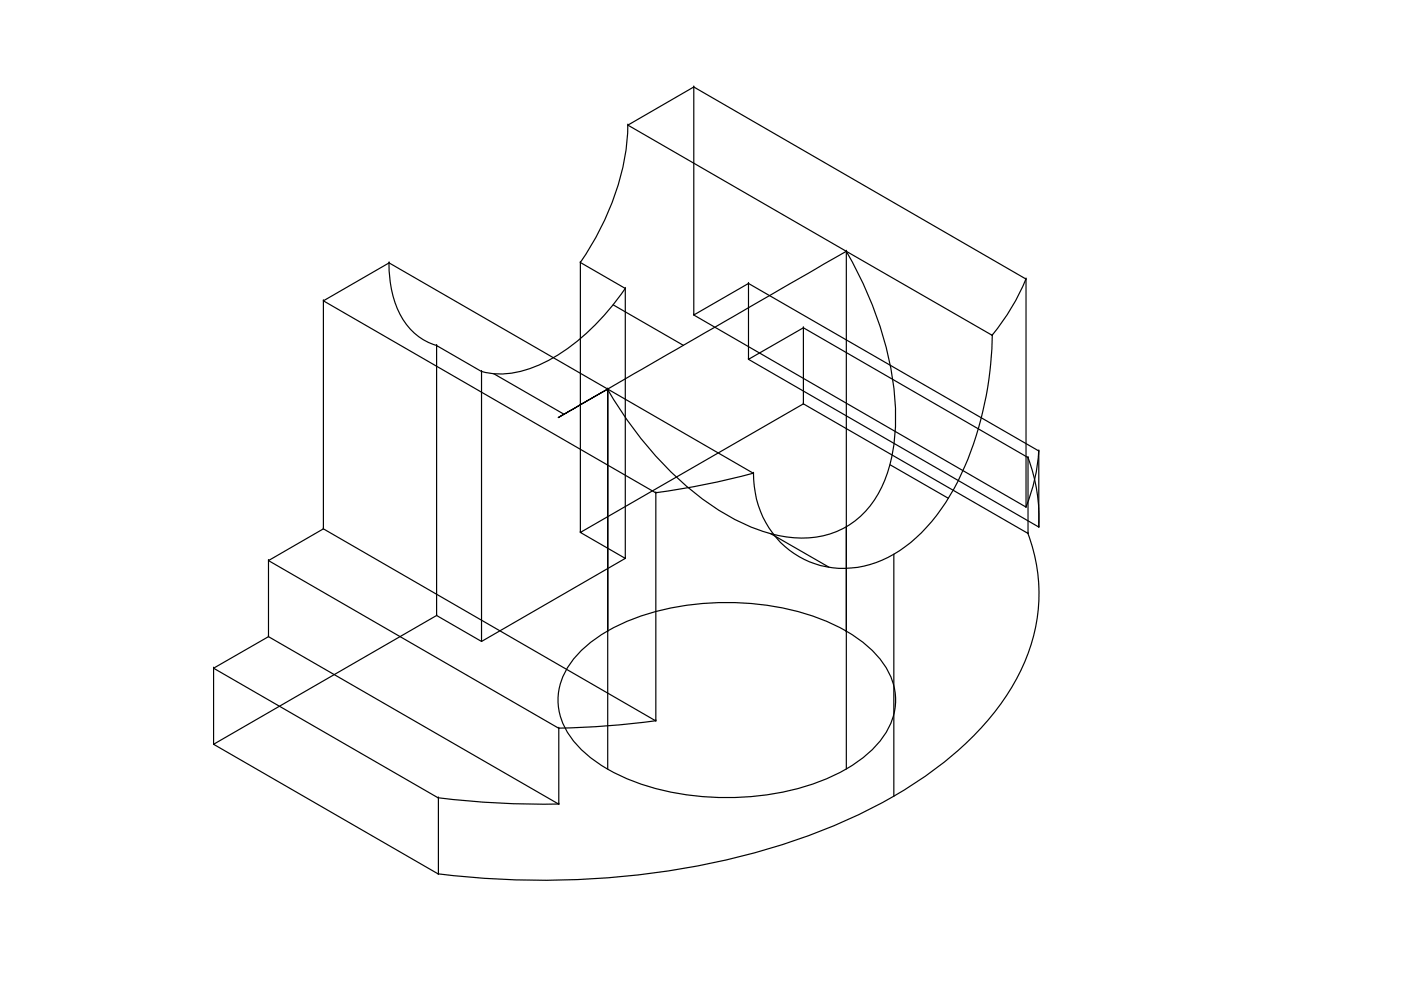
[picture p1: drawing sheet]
<svg xmlns="http://www.w3.org/2000/svg" width="297mm" height="210mm" viewBox="0 0 297 210" stroke-linecap="round" stroke-linejoin="round" font-family="sans-serif">
<!-- layer: 0 -->
<g fill="none" stroke="#000" stroke-width=".25">
<path d="M147.1 18.4v48.4l11.6-6.7v16.1l11.6-6.7M147.1 18.4h.1M147.1 18.4l-14 8.1M147.1 18.4l70.4 40.8M133.1 26.5a53.6 53.6 0 0 1-10.1 29.1M133.1 26.5l77.3 44.6M133.1 26.5h.1M82.5 55.7a20.3 20.3 0 0 0 4.6 14.2 12.1 12.1 0 0 0 5.4 3.3M82.5 55.7l77.3 44.7M82.5 55.7l-13.9 8.1v48.3l-11.7 6.8v16.1l-11.6 6.7v16.1M82.5 55.7h.1M123 55.7l9.6 5.5v57.2"/>
<path d="M123 55.7h.1M123 55.7v57.2M179.4 53.3a72.9 72.9 0 0 1 10.5 35.2 31.2 31.2 0 0 1-4.7 17.7 18.1 18.1 0 0 1-17.6 7.7 38.9 38.9 0 0 1-18.1-7.7 76.8 76.8 0 0 1-20.7-23.7M179.4 53.3l-61.1 35.2 10.5-6M179.4 53.3h.1M179.4 53.3v109.8M217.5 59.1a47.1 47.1 0 0 1-7.2 12M217.5 59.2h.1M217.5 59.2v48.3M68.6 63.8h.1M68.6 63.8l70.5 40.7M92.6 73.3h.1"/>
<path d="M102.1 78.8l-9.5-5.5v57.2M102.1 78.8h.1M102.1 78.8v57.2M104.7 79.2l14.9 8.6M130 64.6l14.9 8.6M132.6 61.1a47 47 0 0 1-17.8 16.1 18.3 18.3 0 0 1-12.7 1.5M132.6 61.2h.1M147.1 66.8h.1M147.1 66.8l70.4 40.7M158.7 76.2h.1M158.7 60.1h.1M158.7 76.2l61.5 35.5"/>
<path d="M158.7 60.1l61.5 35.5M170.3 69.5h.1M210.4 71.1a72.8 72.8 0 0 1-8.1 32.5 35.6 35.6 0 0 1-14 14.6 19.2 19.2 0 0 1-24.5-5.2 20.6 20.6 0 0 1-4-12.6M210.4 71.1h.1M128.8 82.5h.1M170.3 85.6v-16.1l47.7 27.5M170.3 85.6h.1M188.7 98.5l12.4 7.1M217.9 97a36.2 36.2 0 0 1 2.3 14.7M218 97h.1M218 97v16.1M220.2 95.6a37 37 0 0 1-2.7 11.9"/>
<path d="M220.2 95.6h.1M220.2 95.6v16.1M56.9 118.9h.1M56.9 118.9l61.6 35.5M68.6 112.1h.1M68.6 112.1l70.5 40.8M123 112.9h.1M132.6 118.4h.1M139.1 104.5h.1M139.1 104.5v48.4M159.7 100.3l-10.2 2.4-10.5 1.8M159.8 100.4h.1"/>
<path d="M163.4 113.1l12.4 7.2M189.5 117.5v51.4M217.5 107.5h.1M217.9 113.1a36.6 36.6 0 0 1-3.2 32.3 65.7 65.7 0 0 1-22.2 21.6 131.3 131.3 0 0 1-47.7 17.2 180.1 180.1 0 0 1-51.9 1.1M218 113.1l-47.7-27.5-47.3 27.3 9.6 5.5-30.5 17.6M218 113.1h.1M220.2 111.7h.1M56.9 135h.1M56.9 135l61.6 35.5M92.6 130.5h.1M102.1 136l-9.5-5.5-47.3 27.3 47.6 27.5M102.1 136h.1"/>
<path d="M123.7 137.5a39.8 39.8 0 0 1 19.8-8.8 58.1 58.1 0 0 1 32.1 3.2 26.2 26.2 0 0 1 12.4 9.8 12.8 12.8 0 0 1-1 14.9 29.6 29.6 0 0 1-13.5 9.2 58.2 58.2 0 0 1-40.9-.8 26.2 26.2 0 0 1-12.4-9.9 12.8 12.8 0 0 1 1-14.8zM128.8 133.8v-51.3v80.6M179.4 133.8h.1M45.3 141.7l47.6 27.5v16.1M45.3 141.7h.1M45.3 157.8h.1M118.5 154.4h.1M118.5 154.4v16.1M139 152.8l-10.2 1.1-10.4 .5M139.1 152.9h.1M92.9 169.1a180.4 180.4 0 0 0 25.5 1.4M92.9 169.2h.1"/>
<path d="M118.5 170.5h.1M92.9 185.3h.1"/>
</g>
</svg>
